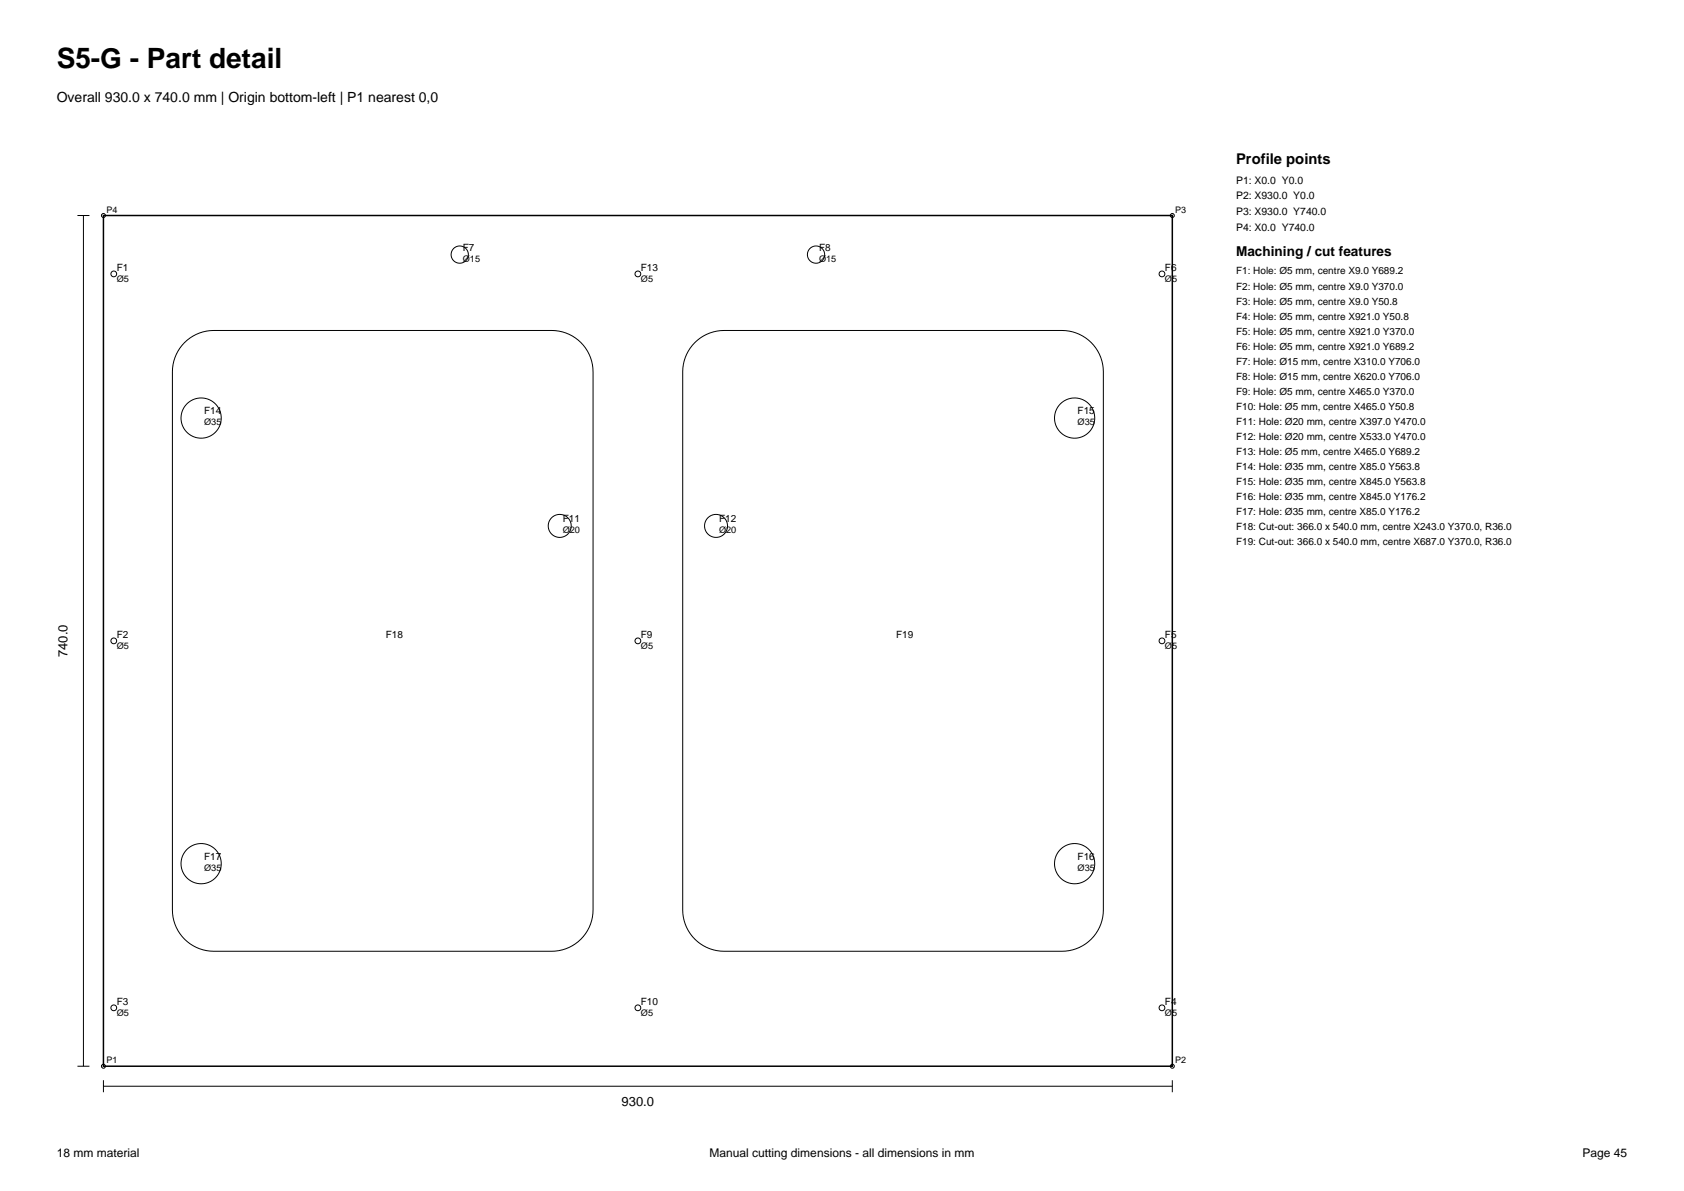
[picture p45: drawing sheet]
<svg xmlns="http://www.w3.org/2000/svg" width="297mm" height="210mm" viewBox="0 0 297 210" stroke-linecap="round" stroke-linejoin="round" font-family="sans-serif">
<defs><g id="words">
<text font-size="4.9" x="10" y="12">S5-G - Part detail</text>
<text font-size="2.6" x="218" y="29">Profile points</text>
<text font-size="2.5" x="10" y="18">Overall 930.0 x 740.0 mm | Origin bottom-left | P1 nearest 0,0</text>
<text font-size="2.4" x="218" y="45.2">Machining / cut features</text>
<g font-size="2.3">
<text x="11.9" y="115.9" transform="rotate(-90 11.9 115.9)">740.0</text>
<text x="109.6" y="195.1">930.0</text>
</g>
<g font-size="2.1">
<text x="10" y="204">18 mm material</text>
<text x="125.2" y="204">Manual cutting dimensions - all dimensions in mm</text>
<text x="279.1" y="204">Page 45</text>
</g>
<g font-size="1.8">
<text x="218" y="32.4">P1: X0.0 Y0.0</text>
<text x="218" y="35.1">P2: X930.0 Y0.0</text>
<text x="218" y="37.9">P3: X930.0 Y740.0</text>
<text x="218" y="40.7">P4: X0.0 Y740.0</text>
<text x="20.6" y="47.7">F1</text>
<text x="81.6" y="44.3">F7</text>
<text x="113" y="47.7">F13</text>
<text x="144.4" y="44.3">F8</text>
<text x="205.5" y="47.7">F6</text>
<text x="218" y="48.4">F1: Hole: Ø5 mm, centre X9.0 Y689.2</text>
<text x="218" y="51.1">F2: Hole: Ø5 mm, centre X9.0 Y370.0</text>
<text x="218" y="53.7">F3: Hole: Ø5 mm, centre X9.0 Y50.8</text>
<text x="218" y="56.3">F4: Hole: Ø5 mm, centre X921.0 Y50.8</text>
<text x="218" y="59">F5: Hole: Ø5 mm, centre X921.0 Y370.0</text>
<text x="218" y="61.6">F6: Hole: Ø5 mm, centre X921.0 Y689.2</text>
<text x="218" y="64.3">F7: Hole: Ø15 mm, centre X310.0 Y706.0</text>
<text x="218" y="66.9">F8: Hole: Ø15 mm, centre X620.0 Y706.0</text>
<text x="218" y="69.6">F9: Hole: Ø5 mm, centre X465.0 Y370.0</text>
<text x="36" y="73">F14</text>
<text x="190.1" y="73">F15</text>
<text x="218" y="72.3">F10: Hole: Ø5 mm, centre X465.0 Y50.8</text>
<text x="218" y="74.9">F11: Hole: Ø20 mm, centre X397.0 Y470.0</text>
<text x="218" y="77.6">F12: Hole: Ø20 mm, centre X533.0 Y470.0</text>
<text x="218" y="80.2">F13: Hole: Ø5 mm, centre X465.0 Y689.2</text>
<text x="218" y="82.8">F14: Hole: Ø35 mm, centre X85.0 Y563.8</text>
<text x="218" y="85.5">F15: Hole: Ø35 mm, centre X845.0 Y563.8</text>
<text x="218" y="88.1">F16: Hole: Ø35 mm, centre X845.0 Y176.2</text>
<text x="99.2" y="92.1">F11</text>
<text x="126.8" y="92.1">F12</text>
<text x="218" y="90.8">F17: Hole: Ø35 mm, centre X85.0 Y176.2</text>
<text x="218" y="93.4">F18: Cut-out: 366.0 x 540.0 mm, centre X243.0 Y370.0, R36.0</text>
<text x="218" y="96.1">F19: Cut-out: 366.0 x 540.0 mm, centre X687.0 Y370.0, R36.0</text>
<text x="20.6" y="112.5">F2</text>
<text x="68" y="112.5">F18</text>
<text x="113" y="112.4">F9</text>
<text x="158" y="112.5">F19</text>
<text x="205.5" y="112.5">F5</text>
<text x="36" y="151.6">F17</text>
<text x="190.1" y="151.6">F16</text>
<text x="20.6" y="177.2">F3</text>
<text x="113" y="177.2">F10</text>
<text x="205.5" y="177.2">F4</text>
</g>
<g font-size="1.6">
<text x="18.8" y="37.5">P4</text>
<text x="207.3" y="37.5">P3</text>
<text x="81.6" y="46.2">Ø15</text>
<text x="144.4" y="46.2">Ø15</text>
<text x="20.6" y="49.7">Ø5</text>
<text x="113" y="49.7">Ø5</text>
<text x="205.5" y="49.7">Ø5</text>
<text x="36" y="75">Ø35</text>
<text x="190.1" y="75">Ø35</text>
<text x="99.2" y="94.1">Ø20</text>
<text x="126.8" y="94.1">Ø20</text>
<text x="20.6" y="114.4">Ø5</text>
<text x="113" y="114.4">Ø5</text>
<text x="205.5" y="114.4">Ø5</text>
<text x="36" y="153.5">Ø35</text>
<text x="190.1" y="153.5">Ø35</text>
<text x="20.6" y="179.1">Ø5</text>
<text x="113" y="179.1">Ø5</text>
<text x="205.5" y="179.1">Ø5</text>
<text x="18.8" y="187.5">P1</text>
<text x="207.3" y="187.5">P2</text>
</g>
</g></defs>
<path d="M18.2 38h188.6v150h-188.6z" fill="none" stroke="#000" stroke-width=".26"/>
<g fill="none" stroke="#000" stroke-width=".18">
<path d="M13.7 38h2.1M14.7 38v150M32.5 60.4a7.3 7.3 0 0 1 5.2-2.1h59.6a7.3 7.3 0 0 1 7.3 7.3v94.8a7.3 7.3 0 0 1-7.3 7.3h-59.6a7.3 7.3 0 0 1-7.3-7.3v-94.8a7.3 7.3 0 0 1 2.1-5.2zM122.5 60.4a7.3 7.3 0 0 1 5.2-2.1h59.6a7.3 7.3 0 0 1 7.3 7.3v94.8a7.3 7.3 0 0 1-7.3 7.3h-59.6a7.3 7.3 0 0 1-7.3-7.3v-94.8a7.3 7.3 0 0 1 2.1-5.2zM13.7 188h2.1M18.2 191.5h188.6M18.2 190.5v2.1M206.8 190.5v2.1"/>
<circle cx="18.2" cy="38" r=".35"/>
<circle cx="206.8" cy="38" r=".35"/>
<circle cx="20.1" cy="48.3" r=".51"/>
<circle cx="81.1" cy="44.9" r="1.52"/>
<circle cx="112.5" cy="48.3" r=".51"/>
<circle cx="143.9" cy="44.9" r="1.52"/>
<circle cx="204.9" cy="48.3" r=".51"/>
<circle cx="35.5" cy="73.7" r="3.5"/>
<circle cx="189.5" cy="73.7" r="3.5"/>
<circle cx="98.7" cy="92.7" r="2.03"/>
<circle cx="126.3" cy="92.7" r="2.03"/>
<circle cx="20.1" cy="113" r=".51"/>
<circle cx="112.5" cy="113" r=".51"/>
<circle cx="204.9" cy="113" r=".51"/>
<circle cx="35.5" cy="152.3" r="3.5"/>
<circle cx="189.5" cy="152.3" r="3.5"/>
<circle cx="20.1" cy="177.7" r=".51"/>
<circle cx="112.5" cy="177.7" r=".51"/>
<circle cx="204.9" cy="177.7" r=".51"/>
<circle cx="18.2" cy="188" r=".35"/>
<circle cx="206.8" cy="188" r=".35"/>
</g>
<use href="#words"/>
</svg>
